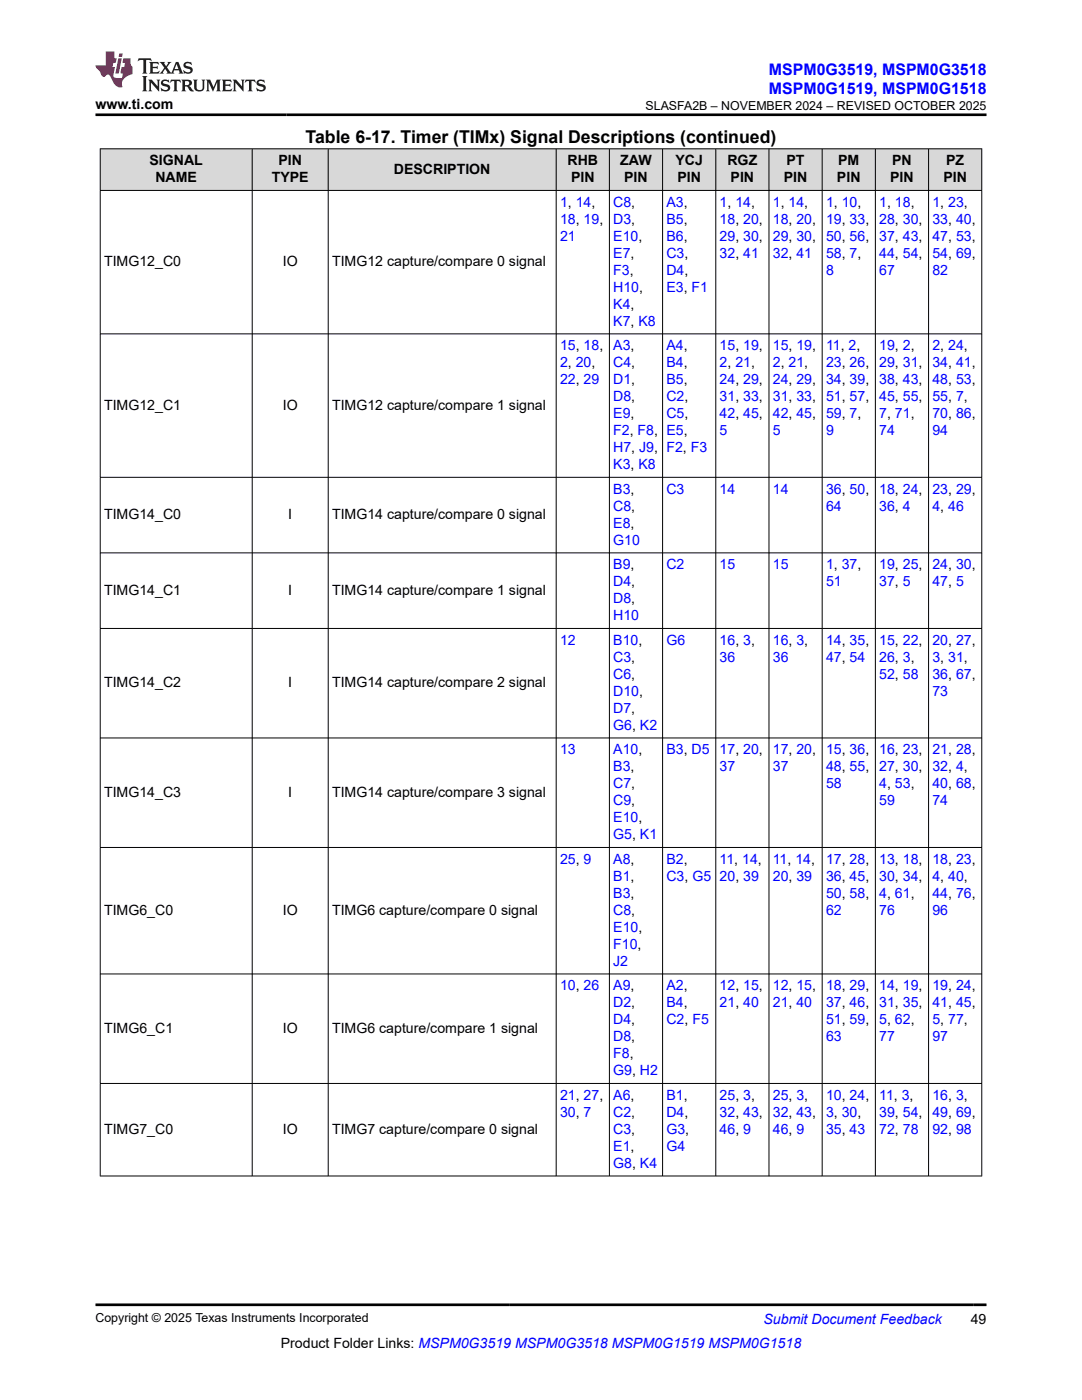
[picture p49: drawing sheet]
<svg xmlns="http://www.w3.org/2000/svg" width="216mm" height="279mm" viewBox="0 0 216 279" stroke-linecap="round" stroke-linejoin="round" font-family="sans-serif">
<defs><g id="words">
<text font-size="3.5" x="61" y="28.5">Table 6-17. Timer (TIMx) Signal Descriptions (continued)</text>
<g font-size="3.2" fill="#00f">
<text x="153.4" y="14.9">MSPM0G3519, MSPM0G3518</text>
<text x="153.4" y="18.7">MSPM0G1519, MSPM0G1518</text>
</g>
<g font-size="2.8">
<text x="19.1" y="21.8">www.ti.com</text>
<text x="29.8" y="33">SIGNAL</text>
<text x="55.6" y="33">PIN</text>
<text x="78.6" y="34.7">DESCRIPTION</text>
<text x="113.2" y="33">RHB</text>
<text x="123.8" y="33">ZAW</text>
<text x="134.8" y="33">YCJ</text>
<text x="145.2" y="33">RGZ</text>
<text x="156.9" y="33">PT</text>
<text x="167.2" y="33">PM</text>
<text x="178" y="33">PN</text>
<text x="188.8" y="33">PZ</text>
<text x="31" y="36.4">NAME</text>
<text x="54.2" y="36.4">TYPE</text>
<text x="113.9" y="36.4">PIN</text>
<text x="124.6" y="36.4">PIN</text>
<text x="135.2" y="36.4">PIN</text>
<text x="145.8" y="36.4">PIN</text>
<text x="156.4" y="36.4">PIN</text>
<text x="167" y="36.4">PIN</text>
<text x="177.6" y="36.4">PIN</text>
<text x="188.2" y="36.4">PIN</text>
<text x="20.8" y="53.1">TIMG12_C0</text>
<text x="56.4" y="53.1">IO</text>
<text x="66.3" y="53.1">TIMG12 capture/compare 0 signal</text>
<text x="20.8" y="81.8">TIMG12_C1</text>
<text x="56.4" y="81.8">IO</text>
<text x="66.3" y="81.8">TIMG12 capture/compare 1 signal</text>
<text x="20.8" y="103.6">TIMG14_C0</text>
<text x="57.5" y="103.6">I</text>
<text x="66.3" y="103.6">TIMG14 capture/compare 0 signal</text>
<text x="20.8" y="118.7">TIMG14_C1</text>
<text x="57.5" y="118.7">I</text>
<text x="66.3" y="118.7">TIMG14 capture/compare 1 signal</text>
<text x="20.8" y="137.2">TIMG14_C2</text>
<text x="57.5" y="137.2">I</text>
<text x="66.3" y="137.2">TIMG14 capture/compare 2 signal</text>
<text x="20.8" y="159">TIMG14_C3</text>
<text x="57.5" y="159">I</text>
<text x="66.3" y="159">TIMG14 capture/compare 3 signal</text>
<text x="20.8" y="182.6">TIMG6_C0</text>
<text x="56.4" y="182.6">IO</text>
<text x="66.3" y="182.6">TIMG6 capture/compare 0 signal</text>
<text x="20.8" y="206.1">TIMG6_C1</text>
<text x="56.4" y="206.1">IO</text>
<text x="66.3" y="206.1">TIMG6 capture/compare 1 signal</text>
<text x="20.8" y="226.3">TIMG7_C0</text>
<text x="56.4" y="226.3">IO</text>
<text x="66.3" y="226.3">TIMG7 capture/compare 0 signal</text>
<text x="56" y="269">Product Folder Links: MSPM0G3519 MSPM0G3518 MSPM0G1519 MSPM0G1518</text>
<text x="193.7" y="264.2">49</text>
</g>
<g font-size="2.8" fill="#00f">
<text x="111.8" y="41.3">1, 14,</text>
<text x="122.4" y="41.3">C8,</text>
<text x="133" y="41.3">A3,</text>
<text x="143.6" y="41.3">1, 14,</text>
<text x="154.2" y="41.3">1, 14,</text>
<text x="164.8" y="41.3">1, 10,</text>
<text x="175.4" y="41.3">1, 18,</text>
<text x="186.1" y="41.3">1, 23,</text>
<text x="111.8" y="44.7">18, 19,</text>
<text x="122.4" y="44.7">D3,</text>
<text x="133" y="44.7">B5,</text>
<text x="143.6" y="44.7">18, 20,</text>
<text x="154.2" y="44.7">18, 20,</text>
<text x="164.8" y="44.7">19, 33,</text>
<text x="175.4" y="44.7">28, 30,</text>
<text x="186.1" y="44.7">33, 40,</text>
<text x="111.8" y="48.1">21</text>
<text x="122.4" y="48.1">E10,</text>
<text x="122.4" y="51.4">E7,</text>
<text x="133" y="48.1">B6,</text>
<text x="133" y="51.4">C3,</text>
<text x="143.6" y="48.1">29, 30,</text>
<text x="143.6" y="51.4">32, 41</text>
<text x="154.2" y="48.1">29, 30,</text>
<text x="154.2" y="51.4">32, 41</text>
<text x="164.8" y="48.1">50, 56,</text>
<text x="164.8" y="51.4">58, 7,</text>
<text x="175.4" y="48.1">37, 43,</text>
<text x="175.4" y="51.4">44, 54,</text>
<text x="186.1" y="48.1">47, 53,</text>
<text x="186.1" y="51.4">54, 69,</text>
<text x="122.4" y="54.8">F3,</text>
<text x="122.4" y="58.2">H10,</text>
<text x="133" y="54.8">D4,</text>
<text x="133" y="58.2">E3, F1</text>
<text x="164.8" y="54.8">8</text>
<text x="175.4" y="54.8">67</text>
<text x="186.1" y="54.8">82</text>
<text x="122.4" y="61.6">K4,</text>
<text x="122.4" y="65">K7, K8</text>
<text x="111.8" y="69.9">15, 18,</text>
<text x="122.4" y="69.9">A3,</text>
<text x="133" y="69.9">A4,</text>
<text x="143.6" y="69.9">15, 19,</text>
<text x="154.2" y="69.9">15, 19,</text>
<text x="164.8" y="69.9">11, 2,</text>
<text x="175.4" y="69.9">19, 2,</text>
<text x="186.1" y="69.9">2, 24,</text>
<text x="111.8" y="73.3">2, 20,</text>
<text x="111.8" y="76.7">22, 29</text>
<text x="122.4" y="73.3">C4,</text>
<text x="122.4" y="76.7">D1,</text>
<text x="133" y="73.3">B4,</text>
<text x="133" y="76.7">B5,</text>
<text x="143.6" y="73.3">2, 21,</text>
<text x="143.6" y="76.7">24, 29,</text>
<text x="154.2" y="73.3">2, 21,</text>
<text x="154.2" y="76.7">24, 29,</text>
<text x="164.8" y="73.3">23, 26,</text>
<text x="164.8" y="76.7">34, 39,</text>
<text x="175.4" y="73.3">29, 31,</text>
<text x="175.4" y="76.7">38, 43,</text>
<text x="186.1" y="73.3">34, 41,</text>
<text x="186.1" y="76.7">48, 53,</text>
<text x="122.4" y="80.1">D8,</text>
<text x="122.4" y="83.5">E9,</text>
<text x="133" y="80.1">C2,</text>
<text x="133" y="83.5">C5,</text>
<text x="143.6" y="80.1">31, 33,</text>
<text x="143.6" y="83.5">42, 45,</text>
<text x="154.2" y="80.1">31, 33,</text>
<text x="154.2" y="83.5">42, 45,</text>
<text x="164.8" y="80.1">51, 57,</text>
<text x="164.8" y="83.5">59, 7,</text>
<text x="175.4" y="80.1">45, 55,</text>
<text x="175.4" y="83.5">7, 71,</text>
<text x="186.1" y="80.1">55, 7,</text>
<text x="186.1" y="83.5">70, 86,</text>
<text x="122.4" y="86.8">F2, F8,</text>
<text x="133" y="86.8">E5,</text>
<text x="143.6" y="86.8">5</text>
<text x="154.2" y="86.8">5</text>
<text x="164.8" y="86.8">9</text>
<text x="175.4" y="86.8">74</text>
<text x="186.1" y="86.8">94</text>
<text x="122.4" y="90.2">H7, J9,</text>
<text x="122.4" y="93.6">K3, K8</text>
<text x="133" y="90.2">F2, F3</text>
<text x="122.4" y="98.5">B3,</text>
<text x="122.4" y="101.9">C8,</text>
<text x="133" y="98.5">C3</text>
<text x="143.6" y="98.5">14</text>
<text x="154.2" y="98.5">14</text>
<text x="164.8" y="98.5">36, 50,</text>
<text x="164.8" y="101.9">64</text>
<text x="175.4" y="98.5">18, 24,</text>
<text x="175.4" y="101.9">36, 4</text>
<text x="186.1" y="98.5">23, 29,</text>
<text x="186.1" y="101.9">4, 46</text>
<text x="122.4" y="105.3">E8,</text>
<text x="122.4" y="108.7">G10</text>
<text x="122.4" y="113.6">B9,</text>
<text x="133" y="113.6">C2</text>
<text x="143.6" y="113.6">15</text>
<text x="154.2" y="113.6">15</text>
<text x="164.8" y="113.6">1, 37,</text>
<text x="175.4" y="113.6">19, 25,</text>
<text x="186.1" y="113.6">24, 30,</text>
<text x="122.4" y="117">D4,</text>
<text x="164.8" y="117">51</text>
<text x="175.4" y="117">37, 5</text>
<text x="186.1" y="117">47, 5</text>
<text x="122.4" y="120.4">D8,</text>
<text x="122.4" y="123.8">H10</text>
<text x="111.8" y="128.7">12</text>
<text x="122.4" y="128.7">B10,</text>
<text x="133" y="128.7">G6</text>
<text x="143.6" y="128.7">16, 3,</text>
<text x="154.2" y="128.7">16, 3,</text>
<text x="164.8" y="128.7">14, 35,</text>
<text x="175.4" y="128.7">15, 22,</text>
<text x="186.1" y="128.7">20, 27,</text>
<text x="122.4" y="132.1">C3,</text>
<text x="122.4" y="135.5">C6,</text>
<text x="143.6" y="132.1">36</text>
<text x="154.2" y="132.1">36</text>
<text x="164.8" y="132.1">47, 54</text>
<text x="175.4" y="132.1">26, 3,</text>
<text x="175.4" y="135.5">52, 58</text>
<text x="186.1" y="132.1">3, 31,</text>
<text x="186.1" y="135.5">36, 67,</text>
<text x="122.4" y="138.9">D10,</text>
<text x="122.4" y="142.2">D7,</text>
<text x="186.1" y="138.9">73</text>
<text x="122.4" y="145.6">G6, K2</text>
<text x="111.8" y="150.5">13</text>
<text x="122.4" y="150.5">A10,</text>
<text x="122.4" y="153.9">B3,</text>
<text x="133" y="150.5">B3, D5</text>
<text x="143.6" y="150.5">17, 20,</text>
<text x="143.6" y="153.9">37</text>
<text x="154.2" y="150.5">17, 20,</text>
<text x="154.2" y="153.9">37</text>
<text x="164.8" y="150.5">15, 36,</text>
<text x="164.8" y="153.9">48, 55,</text>
<text x="175.4" y="150.5">16, 23,</text>
<text x="175.4" y="153.9">27, 30,</text>
<text x="186.1" y="150.5">21, 28,</text>
<text x="186.1" y="153.9">32, 4,</text>
<text x="122.4" y="157.3">C7,</text>
<text x="122.4" y="160.7">C9,</text>
<text x="164.8" y="157.3">58</text>
<text x="175.4" y="157.3">4, 53,</text>
<text x="175.4" y="160.7">59</text>
<text x="186.1" y="157.3">40, 68,</text>
<text x="186.1" y="160.7">74</text>
<text x="122.4" y="164.1">E10,</text>
<text x="122.4" y="167.5">G5, K1</text>
<text x="111.8" y="172.4">25, 9</text>
<text x="122.4" y="172.4">A8,</text>
<text x="133" y="172.4">B2,</text>
<text x="143.6" y="172.4">11, 14,</text>
<text x="154.2" y="172.4">11, 14,</text>
<text x="164.8" y="172.4">17, 28,</text>
<text x="175.4" y="172.4">13, 18,</text>
<text x="186.1" y="172.4">18, 23,</text>
<text x="122.4" y="175.8">B1,</text>
<text x="122.4" y="179.2">B3,</text>
<text x="133" y="175.8">C3, G5</text>
<text x="143.6" y="175.8">20, 39</text>
<text x="154.2" y="175.8">20, 39</text>
<text x="164.8" y="175.8">36, 45,</text>
<text x="164.8" y="179.2">50, 58,</text>
<text x="175.4" y="175.8">30, 34,</text>
<text x="175.4" y="179.2">4, 61,</text>
<text x="186.1" y="175.8">4, 40,</text>
<text x="186.1" y="179.2">44, 76,</text>
<text x="122.4" y="182.6">C8,</text>
<text x="122.4" y="186">E10,</text>
<text x="164.8" y="182.6">62</text>
<text x="175.4" y="182.6">76</text>
<text x="186.1" y="182.6">96</text>
<text x="122.4" y="189.3">F10,</text>
<text x="111.8" y="197.6">10, 26</text>
<text x="122.4" y="192.7">J2</text>
<text x="122.4" y="197.6">A9,</text>
<text x="133" y="197.6">A2,</text>
<text x="143.6" y="197.6">12, 15,</text>
<text x="154.2" y="197.6">12, 15,</text>
<text x="164.8" y="197.6">18, 29,</text>
<text x="175.4" y="197.6">14, 19,</text>
<text x="186.1" y="197.6">19, 24,</text>
<text x="122.4" y="201">D2,</text>
<text x="133" y="201">B4,</text>
<text x="143.6" y="201">21, 40</text>
<text x="154.2" y="201">21, 40</text>
<text x="164.8" y="201">37, 46,</text>
<text x="175.4" y="201">31, 35,</text>
<text x="186.1" y="201">41, 45,</text>
<text x="122.4" y="204.4">D4,</text>
<text x="122.4" y="207.8">D8,</text>
<text x="133" y="204.4">C2, F5</text>
<text x="164.8" y="204.4">51, 59,</text>
<text x="164.8" y="207.8">63</text>
<text x="175.4" y="204.4">5, 62,</text>
<text x="175.4" y="207.8">77</text>
<text x="186.1" y="204.4">5, 77,</text>
<text x="186.1" y="207.8">97</text>
<text x="122.4" y="211.2">F8,</text>
<text x="122.4" y="214.6">G9, H2</text>
<text x="111.8" y="219.5">21, 27,</text>
<text x="122.4" y="219.5">A6,</text>
<text x="133" y="219.5">B1,</text>
<text x="143.6" y="219.5">25, 3,</text>
<text x="154.2" y="219.5">25, 3,</text>
<text x="164.8" y="219.5">10, 24,</text>
<text x="175.4" y="219.5">11, 3,</text>
<text x="186.1" y="219.5">16, 3,</text>
<text x="111.8" y="222.9">30, 7</text>
<text x="122.4" y="222.9">C2,</text>
<text x="122.4" y="226.3">C3,</text>
<text x="133" y="222.9">D4,</text>
<text x="133" y="226.3">G3,</text>
<text x="143.6" y="222.9">32, 43,</text>
<text x="143.6" y="226.3">46, 9</text>
<text x="154.2" y="222.9">32, 43,</text>
<text x="154.2" y="226.3">46, 9</text>
<text x="164.8" y="222.9">3, 30,</text>
<text x="164.8" y="226.3">35, 43</text>
<text x="175.4" y="222.9">39, 54,</text>
<text x="175.4" y="226.3">72, 78</text>
<text x="186.1" y="222.9">49, 69,</text>
<text x="186.1" y="226.3">92, 98</text>
<text x="122.4" y="229.7">E1,</text>
<text x="122.4" y="233">G8, K4</text>
<text x="133" y="229.7">G4</text>
<text x="152.4" y="264.2">Submit Document Feedback</text>
</g>
<g font-size="2.5">
<text x="128.8" y="21.9">SLASFA2B – NOVEMBER 2024 – REVISED OCTOBER 2025</text>
<text x="19.1" y="263.9">Copyright © 2025 Texas Instruments Incorporated</text>
</g>
</g></defs>
<g fill="#d8d8d8">
<path d="M20 29.7h175.9v8.3h-175.9z" fill-rule="evenodd"/>
<path d="M20.1 29.8h30.2v8.1h-30.2z" fill-rule="evenodd"/>
<path d="M50.4 29.8h15v8.1h-15z" fill-rule="evenodd"/>
<path d="M65.6 29.8h45.3v8.1h-45.3z" fill-rule="evenodd"/>
<path d="M111 29.8h10.5v8.1h-10.5z" fill-rule="evenodd"/>
<path d="M121.7 29.8h10.5v8.1h-10.5z" fill-rule="evenodd"/>
<path d="M132.3 29.8h10.5v8.1h-10.5z" fill-rule="evenodd"/>
<path d="M142.9 29.8h10.5v8.1h-10.5z" fill-rule="evenodd"/>
<path d="M153.5 29.8h10.5v8.1h-10.5z" fill-rule="evenodd"/>
<path d="M164.1 29.8h10.5v8.1h-10.5z" fill-rule="evenodd"/>
<path d="M174.7 29.8h10.5v8.1h-10.5z" fill-rule="evenodd"/>
<path d="M185.3 29.8h10.5v8.1h-10.5z" fill-rule="evenodd"/>
</g>
<g fill="none" stroke="#000" stroke-width=".2">
<path d="M19.9 29.7h176.1M19.9 38h176.1M20 29.6v205.2M50.3 29.6v205.2M65.5 29.6v205.2M111 29.6v205.2M121.6 29.6v205.2M132.2 29.6v205.2M142.8 29.6v205.2M153.4 29.6v205.2M164.1 29.6v205.2M174.7 29.6v205.2"/>
<path d="M185.3 29.6v205.2M195.9 29.6v205.2M19.9 66.6h176.1M19.9 95.3h176.1M19.9 110.3h176.1M19.9 125.4h176.1M19.9 147.3h176.1M19.9 169.1h176.1M19.9 194.4h176.1M19.9 216.2h176.1M19.9 234.7h176.1"/>
</g>
<path d="M27.7 11.6l-.2 .6 .5-.2h.6v.1v2.2l-.2 .4h1l-.2-.4v-2.2v-.1h.5l.5 .2-.1-.6zM29.8 12.4l.2 .3v1.6l-.2 .4h1.9l.1-.6a1.08 1.08 0 0 1-1.3 .2v-.7h.6l.4 .2v-.7l-.4 .2h-.6v-.5l.2-.2a1 1 0 0 1 1 .3l-.1-.5zM31.8 12.4l1 1.1-1 1.2h.9l-.2-.2 .4-.8 .5 .8-.2 .2h1.6l-.2-.2 .1-.5h1l.1 .5-.1 .2h.9l-.2-.4-.8-1.9h-.5l-1 2.1-.8-1.1 .9-1h-.8l.2 .2-.5 .6-.3-.6 .1-.2zM35.2 12.8l.4 1h-.8zM36.8 12.5a.65 .65 0 0 0-.2 .7 .65 .65 0 0 0 .6 .5l.7 .1 .1 .3a.79 .79 0 0 1-.7 .4 .79 .79 0 0 1-.7-.5l.1 .7 .2-.1a.93 .93 0 0 0 1.1 0 .93 .93 0 0 0 .4-.9 1.46 1.46 0 0 0-1.2-.6l-.1-.3a1.09 1.09 0 0 1 1.2 .2l-.2-.6-.1 .1-.6-.2zM28.4 15.2l.2 .4v2.2l-.2 .4h1l-.2-.4v-2.2l.2-.4zM29.6 15.9l.2 .4v1.5l-.2 .4h.8l-.3-.4v-1.3l1.7 1.8v-2l.2-.4h-.8l.2 .2 .1 1.1-1.2-1.3zM32.3 16a.65 .65 0 0 0-.2 .8 .65 .65 0 0 0 .7 .4l.6 .2 .1 .2a.79 .79 0 0 1-.7 .4 .79 .79 0 0 1-.7-.5l.1 .7 .2-.1a.93 .93 0 0 0 1.1 .1 .93 .93 0 0 0 .4-1 1.46 1.46 0 0 0-1.2-.5l-.1-.4a1.09 1.09 0 0 1 1.2 .2l-.2-.6-.1 .1-.6-.1zM34.1 15.9l-.1 .6a.63 .63 0 0 1 .7-.3l.1 1.6-.3 .4h1l-.2-.4v-1.6a.66 .66 0 0 1 .8 .3l-.1-.6zM36.2 15.9l.2 .4v1.5l-.2 .4h.9l-.2-.2v-.7h.5l.1 .2a.79 .79 0 0 0 1.2 .6l-1-.9a.61 .61 0 0 0 .6-.6 .61 .61 0 0 0-.5-.7zM36.9 16.2h.2a.47 .47 0 0 1 .5 .1 .47 .47 0 0 1 .1 .5l-.2 .1-.6 .1zM38.5 15.9l.2 .2a2.27 2.27 0 0 0 .4 2 1.04 1.04 0 0 0 1.7-.7v-1.3l.2-.2h-.8l.2 .4v1.1a.6 .6 0 0 1-.6 .6 .6 .6 0 0 1-.6-.6v-1.1l.3-.4zM41.1 15.9l.2 .4v1.5l-.2 .4h.7l-.2-.4v-1.4l.9 1.9 .8-1.9v1.4l-.2 .4h1l-.3-.4v-1.5l.3-.4h-.8l-.7 1.5-.7-1.5zM44.3 15.9l.2 .4v1.5l-.2 .4h1.9l.1-.6a1.09 1.09 0 0 1-1.3 .2v-.7h.6l.4 .2v-.6l-.4 .2h-.6v-.6l.2-.1a1.01 1.01 0 0 1 1 .3l-.1-.6zM46.4 15.9l.3 .4v1.5l-.3 .4h.8l-.2-.4v-1.3l1.6 1.8v-2l.2-.4h-.7l.2 .2v1.1l-1.2-1.3zM49 15.9l-.1 .6a.63 .63 0 0 1 .8-.3v1.6l-.3 .4h1l-.2-.4v-1.6a.66 .66 0 0 1 .8 .3l-.1-.6zM51.4 16a.65 .65 0 0 0-.2 .8 .65 .65 0 0 0 .6 .4l.6 .2 .2 .2a.79 .79 0 0 1-.8 .4 .79 .79 0 0 1-.6-.5l.1 .7 .2-.1a.93 .93 0 0 0 1 .1 .93 .93 0 0 0 .5-1 1.46 1.46 0 0 0-1.3-.5l-.1-.4a1.09 1.09 0 0 1 1.3 .2l-.2-.6-.2 .1-.5-.1z" fill="#231f20"/>
<path d="M21.1 10.3v2.7h-2v.4l.9 1a.95 .95 0 0 0 .9 .9 .59 .59 0 0 1 .6-.4 .59 .59 0 0 1 .5 .3l.4 .8a1.59 1.59 0 0 0 2.1 1.4 1.61 1.61 0 0 1 1-2.3l1-.3-.1-1.5a1.59 1.59 0 0 1-.4-1.7h-1.4l-.2 .9h.5l-.1 .9h-.5l-.2 .9v.3l.4 .1-.2 .9h-.6a.73 .73 0 0 1-1.1-.7l.3-1.5h-.5l.2-.9h.5l.2-.9h-.5v-1.3zM23.6 11.6l-.6 3.1h.7l.6-3.1zM23.8 10.7l-.1 .6h.7l.1-.6z" fill="#ed1c24"/>
<path d="M19.1 22.9h177.8M19.1 260.4h177.8" fill="none" stroke="#000" stroke-width=".53"/>
<use href="#words"/>
</svg>
